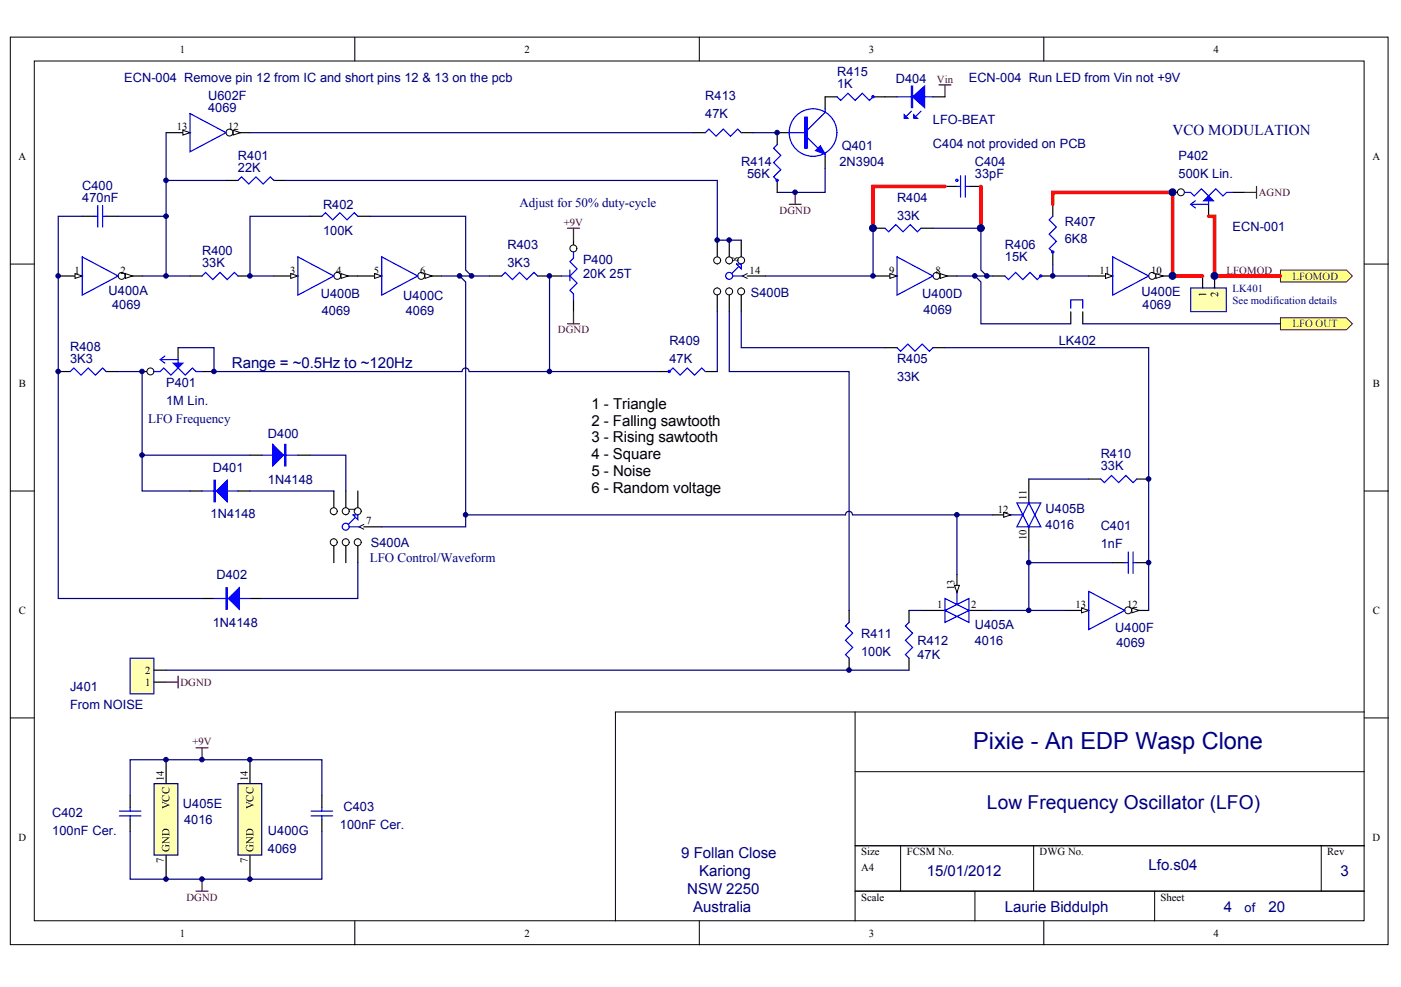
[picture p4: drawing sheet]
<svg xmlns="http://www.w3.org/2000/svg" width="287mm" height="202mm" viewBox="0 0 287 202" stroke-linecap="round" stroke-linejoin="round" font-family="sans-serif">
<defs><g id="words">
<text font-size="4.8" fill="#000080" x="199.2" y="153.4">Pixie - An EDP Wasp Clone</text>
<text font-size="3.9" fill="#000080" x="202.1" y="165.8">Low Frequency Oscillator (LFO)</text>
<g font-size="3.1" fill="#000080">
<text x="240" y="27.7">VCO MODULATION</text>
<text x="47.5" y="75.4">Range = ~0.5Hz to ~120Hz</text>
<text x="139.5" y="175.7">9 Follan Close</text>
<text x="143.2" y="179.4">Kariong</text>
<text x="189.8" y="179.4">15/01/2012</text>
<text x="235.1" y="178.2">Lfo.s04</text>
<text x="274.4" y="179.4">3</text>
<text x="140.7" y="183.1">NSW 2250</text>
<text x="141.9" y="186.8">Australia</text>
<text x="205.7" y="186.8">Laurie Biddulph</text>
<text x="250.5" y="186.7">4</text>
<text x="259.7" y="186.8">20</text>
</g>
<g font-size="3.1">
<text x="121.1" y="83.8">1 - Triangle</text>
<text x="121.1" y="87.2">2 - Falling sawtooth</text>
<text x="121.1" y="90.6">3 - Rising sawtooth</text>
<text x="121.1" y="94.1">4 - Square</text>
<text x="121.1" y="97.5">5 - Noise</text>
<text x="121.1" y="100.9">6 - Random voltage</text>
</g>
<g font-size="2.7" fill="#000080">
<text x="106.4" y="42.5">Adjust for 50% duty-cycle</text>
<text x="30.3" y="86.5">LFO Frequency</text>
<text x="75.7" y="115.2">LFO Control/Waveform</text>
</g>
<g font-size="2.6" fill="#000080">
<text x="25.4" y="16.8">ECN-004 Remove pin 12 from IC and short pins 12 &amp; 13 on the pcb</text>
<text x="171.4" y="15.6">R415</text>
<text x="183.4" y="17.1">D404</text>
<text x="198.3" y="16.8">ECN-004 Run LED from Vin not +9V</text>
<text x="42.6" y="20.5">U602F</text>
<text x="42.6" y="22.9">4069</text>
<text x="144.4" y="20.5">R413</text>
<text x="171.4" y="18">1K</text>
<text x="144.4" y="24.2">47K</text>
<text x="191" y="25.4">LFO-BEAT</text>
<text x="48.7" y="32.7">R401</text>
<text x="48.7" y="35.2">22K</text>
<text x="151.7" y="34">R414</text>
<text x="171.8" y="34">2N3904</text>
<text x="172.4" y="30.8">Q401</text>
<text x="191" y="30.3">C404 not provided on PCB</text>
<text x="199.6" y="34">C404</text>
<text x="241.3" y="32.7">P402</text>
<text x="16.8" y="38.9">C400</text>
<text x="16.8" y="41.3">470nF</text>
<text x="153" y="36.4">56K</text>
<text x="183.6" y="41.3">R404</text>
<text x="199.6" y="36.4">33pF</text>
<text x="241.3" y="36.4">500K Lin.</text>
<text x="66.1" y="42.7">R402</text>
<text x="183.6" y="45">33K</text>
<text x="218" y="46.2">R407</text>
<text x="252.3" y="47.4">ECN-001</text>
<text x="41.4" y="52.3">R400</text>
<text x="66.1" y="48.1">100K</text>
<text x="103.9" y="51.1">R403</text>
<text x="205.7" y="51.1">R406</text>
<text x="205.7" y="53.5">15K</text>
<text x="218" y="49.8">6K8</text>
<text x="41.4" y="54.7">33K</text>
<text x="103.9" y="54.7">3K3</text>
<text x="119.4" y="54">P400</text>
<text x="119.4" y="56.9">20K 25T</text>
<text x="22.2" y="60.4">U400A</text>
<text x="22.9" y="63.3">4069</text>
<text x="65.7" y="61.1">U400B</text>
<text x="65.9" y="64.5">4069</text>
<text x="82.6" y="61.4">U400C</text>
<text x="83.1" y="64.5">4069</text>
<text x="153.7" y="60.9">S400B</text>
<text x="188.8" y="61.1">U400D</text>
<text x="189" y="64.3">4069</text>
<text x="233.7" y="60.6">U400E</text>
<text x="233.9" y="63.3">4069</text>
<text x="14.4" y="71.9">R408</text>
<text x="137" y="70.7">R409</text>
<text x="216.8" y="70.7">LK402</text>
<text x="14.4" y="74.3">3K3</text>
<text x="137" y="74.3">47K</text>
<text x="183.6" y="74.3">R405</text>
<text x="183.6" y="78">33K</text>
<text x="34" y="79.2">P401</text>
<text x="34" y="82.9">1M Lin.</text>
<text x="54.8" y="89.7">D400</text>
<text x="225.3" y="93.9">R410</text>
<text x="43.6" y="96.6">D401</text>
<text x="54.8" y="99">1N4148</text>
<text x="225.3" y="96.3">33K</text>
<text x="43.1" y="106.1">1N4148</text>
<text x="214.1" y="105.1">U405B</text>
<text x="75.9" y="112">S400A</text>
<text x="214.1" y="108.3">4016</text>
<text x="225.3" y="108.6">C401</text>
<text x="225.3" y="112.2">1nF</text>
<text x="44.3" y="118.6">D402</text>
<text x="43.6" y="128.4">1N4148</text>
<text x="176.3" y="130.6">R411</text>
<text x="199.6" y="128.9">U405A</text>
<text x="228.3" y="129.4">U400F</text>
<text x="176.3" y="134.3">100K</text>
<text x="187.8" y="132.1">R412</text>
<text x="187.8" y="135">47K</text>
<text x="199.6" y="132.1">4016</text>
<text x="228.5" y="132.5">4069</text>
<text x="14.4" y="141.6">J401</text>
<text x="14.4" y="145.2">From NOISE</text>
<text x="10.7" y="167.3">C402</text>
<text x="37.4" y="165.6">U405E</text>
<text x="70.3" y="166.1">C403</text>
<text x="10.7" y="171">100nF Cer.</text>
<text x="37.7" y="168.7">4016</text>
<text x="54.8" y="171">U400G</text>
<text x="69.6" y="169.7">100nF Cer.</text>
<text x="54.8" y="174.6">4069</text>
<text x="254.8" y="186.8">of</text>
</g>
<g font-size="2.2">
<text x="36.8" y="10.8">1</text>
<text x="107.4" y="10.8">2</text>
<text x="177.9" y="10.8">3</text>
<text x="248.4" y="10.8">4</text>
<text x="36.2" y="26.7">13</text>
<text x="46.7" y="26.7">12</text>
<text x="3.8" y="32.8">A</text>
<text x="280.9" y="32.8">A</text>
<text x="151.3" y="53.6" transform="rotate(-90 151.3 53.6)">8</text>
<text x="15.3" y="56">1</text>
<text x="24.7" y="56">2</text>
<text x="59.4" y="56">3</text>
<text x="68.8" y="56">4</text>
<text x="76.6" y="56">5</text>
<text x="86" y="56">6</text>
<text x="153.5" y="56">14</text>
<text x="182" y="56">9</text>
<text x="191.5" y="56">8</text>
<text x="225.1" y="56">11</text>
<text x="235.6" y="56">10</text>
<text x="246.9" y="60.8" transform="rotate(-90 246.9 60.8)">1</text>
<text x="249.4" y="60.8" transform="rotate(-90 249.4 60.8)">2</text>
<text x="3.8" y="79.3">B</text>
<text x="281" y="79.3">B</text>
<text x="72.8" y="105" transform="rotate(-90 72.8 105)">1</text>
<text x="75" y="107.4">7</text>
<text x="204.3" y="105">12</text>
<text x="210.1" y="102.5" transform="rotate(-90 210.1 102.5)">11</text>
<text x="210.1" y="110.6" transform="rotate(-90 210.1 110.6)">10</text>
<text x="3.8" y="125.8">C</text>
<text x="191.9" y="124.5">1</text>
<text x="195.4" y="120.9" transform="rotate(-90 195.4 120.9)">13</text>
<text x="198.8" y="124.5">2</text>
<text x="220.2" y="124.5">13</text>
<text x="230.7" y="124.5">12</text>
<text x="281" y="125.8">C</text>
<text x="29.7" y="138">2</text>
<text x="29.7" y="140.4">1</text>
<text x="33.5" y="160" transform="rotate(-90 33.5 160)">14</text>
<text x="50.7" y="160" transform="rotate(-90 50.7 160)">14</text>
<text x="34.7" y="165.8" transform="rotate(-90 34.7 165.8)">VCC</text>
<text x="51.9" y="165.8" transform="rotate(-90 51.9 165.8)">VCC</text>
<text x="3.8" y="172.2">D</text>
<text x="280.9" y="172.2">D</text>
<text x="33.5" y="176.7" transform="rotate(-90 33.5 176.7)">7</text>
<text x="34.7" y="174.4" transform="rotate(-90 34.7 174.4)">GND</text>
<text x="50.7" y="176.7" transform="rotate(-90 50.7 176.7)">7</text>
<text x="51.9" y="174.4" transform="rotate(-90 51.9 174.4)">GND</text>
<text x="176.3" y="175.2">Size</text>
<text x="176.3" y="178.4">A4</text>
<text x="185.6" y="175.2">FCSM No.</text>
<text x="212.8" y="175.2">DWG No.</text>
<text x="271.7" y="175.2">Rev</text>
<text x="176.3" y="184.5">Scale</text>
<text x="237.6" y="184.5">Sheet</text>
<text x="36.8" y="191.8">1</text>
<text x="107.4" y="191.8">2</text>
<text x="177.9" y="191.8">3</text>
<text x="248.4" y="191.8">4</text>
</g>
<g font-size="2.2" fill="#800000">
<text x="191.8" y="16.9">Vin</text>
<text x="257.7" y="40.2">AGND</text>
<text x="115.4" y="46.2">+9V</text>
<text x="159.6" y="43.8">DGND</text>
<text x="251.1" y="56">LFOMOD</text>
<text x="264.6" y="57.3">LFOMOD</text>
<text x="114.2" y="68.3">DGND</text>
<text x="264.6" y="67.1">LFO OUT</text>
<text x="36.9" y="140.4">DGND</text>
<text x="39.4" y="152.7">+9V</text>
<text x="38.2" y="184.5">DGND</text>
</g>
<g font-size="2.2" fill="#000080">
<text x="252.3" y="59.7">LK401</text>
<text x="252.3" y="62.2">See modification details</text>
</g>
</g></defs>
<g fill="#fff" stroke="#000" stroke-width=".2">
<path d="M2.1 7.6h282.1v185.9h-282.1z"/>
<path d="M7 12.5h272.3v176.1h-272.3z"/>
</g>
<g fill="none" stroke="#000" stroke-width=".2">
<path d="M72.6 7.6v4.9M143.2 7.6v4.9M213.7 7.6v4.9M2.1 54.1h4.9M279.3 54.1h4.9M2.1 100.6h4.9M279.3 100.6h4.9M2.1 147h4.9M175.1 145.8v42.8M175.1 158h104.2M279.3 147h4.9M279.3 145.8h-153.3v42.8"/>
<path d="M175.1 173.2h104.2M184.4 173.2v9.3M211.6 173.2v9.3M270.5 173.2v9.3M72.6 188.6v4.9M143.2 188.6v4.9M175.1 182.5h104.2M199.6 182.5v6.1M213.7 188.6v4.9M236.4 182.5v6.1"/>
</g>
<path d="M218 125h4.9" fill="none" stroke="#000" stroke-width=".25"/>
<path d="M221.4 124.5l1.5 .5-1.5 .5z" fill="#fff" stroke="#000" stroke-width=".2"/>
<path d="M230.2 125h5" fill="none" stroke="#000" stroke-width=".25"/>
<circle cx="231" cy="125" r=".71" fill="#fff" stroke="#000" stroke-width=".2"/>
<path d="M231.7 124.5l1.5 .5-1.5 .5z" fill="#fff" stroke="#000" stroke-width=".2"/>
<path d="M222.9 121.1l7.3 3.9-7.3 3.9z" fill="none" stroke="#00f" stroke-width=".25"/>
<path d="M222.9 56.5h4.9" fill="none" stroke="#000" stroke-width=".25"/>
<path d="M226.3 56l1.5 .5-1.5 .5z" fill="#fff" stroke="#000" stroke-width=".2"/>
<path d="M235.2 56.5h4.9" fill="none" stroke="#000" stroke-width=".25"/>
<circle cx="235.9" cy="56.5" r=".71" fill="#fff" stroke="#000" stroke-width=".2"/>
<path d="M236.6 56l1.5 .5-1.5 .5z" fill="#fff" stroke="#000" stroke-width=".2"/>
<path d="M227.8 52.6l7.4 3.9-7.4 3.9z" fill="none" stroke="#00f" stroke-width=".25"/>
<path d="M178.7 56.5h4.9" fill="none" stroke="#000" stroke-width=".25"/>
<path d="M182.2 56l1.4 .5-1.4 .5z" fill="#fff" stroke="#000" stroke-width=".2"/>
<path d="M191 56.5h4.9" fill="none" stroke="#000" stroke-width=".25"/>
<circle cx="191.7" cy="56.5" r=".71" fill="#fff" stroke="#000" stroke-width=".2"/>
<path d="M192.5 56l1.4 .5-1.4 .5z" fill="#fff" stroke="#000" stroke-width=".2"/>
<path d="M183.6 52.6l7.4 3.9-7.4 3.9z" fill="none" stroke="#00f" stroke-width=".25"/>
<path d="M73.3 56.5h4.9" fill="none" stroke="#000" stroke-width=".25"/>
<path d="M76.7 56l1.5 .5-1.5 .5z" fill="#fff" stroke="#000" stroke-width=".2"/>
<path d="M85.5 56.5h4.9" fill="none" stroke="#000" stroke-width=".25"/>
<circle cx="86.2" cy="56.5" r=".71" fill="#fff" stroke="#000" stroke-width=".2"/>
<path d="M87 56l1.5 .5-1.5 .5z" fill="#fff" stroke="#000" stroke-width=".2"/>
<path d="M78.2 52.6l7.3 3.9-7.3 3.9z" fill="none" stroke="#00f" stroke-width=".25"/>
<path d="M56.1 56.5h4.9" fill="none" stroke="#000" stroke-width=".25"/>
<path d="M59.5 56l1.5 .5-1.5 .5z" fill="#fff" stroke="#000" stroke-width=".2"/>
<path d="M68.3 56.5h5" fill="none" stroke="#000" stroke-width=".25"/>
<circle cx="69.1" cy="56.5" r=".71" fill="#fff" stroke="#000" stroke-width=".2"/>
<path d="M69.8 56l1.5 .5-1.5 .5z" fill="#fff" stroke="#000" stroke-width=".2"/>
<path d="M61 52.6l7.3 3.9-7.3 3.9z" fill="none" stroke="#00f" stroke-width=".25"/>
<path d="M11.9 56.5h4.9" fill="none" stroke="#000" stroke-width=".25"/>
<path d="M15.4 56l1.4 .5-1.4 .5z" fill="#fff" stroke="#000" stroke-width=".2"/>
<path d="M24.2 56.5h4.9" fill="none" stroke="#000" stroke-width=".25"/>
<circle cx="24.9" cy="56.5" r=".71" fill="#fff" stroke="#000" stroke-width=".2"/>
<path d="M25.7 56l1.4 .5-1.4 .5z" fill="#fff" stroke="#000" stroke-width=".2"/>
<g fill="none" stroke="#00f" stroke-width=".25">
<path d="M48.7 37l.8-.8 1.4 1.5 1.5-1.5 1.5 1.5 1.4-1.5 .8 .8M16.8 52.6l7.4 3.9-7.4 3.9zM19.3 44.3h.7M20 42.1v4.4M21 44.3h.7M21 42.1v4.4M41.4 56.5l.7-.7 1.5 1.5 1.4-1.5 1.5 1.5 1.5-1.5 .7 .7M102.7 56.5l.7-.7 1.5 1.5 1.5-1.5 1.4 1.5 1.5-1.5 .7 .7M181.2 46.7l.7 .8 1.5-1.5 1.5 1.5 1.4-1.5 1.5 1.5 .7-.8M205.7 56.5l.8 .8 1.4-1.5 1.5 1.5 1.5-1.5 1.4 1.5 .8-.8M14.4 76.1l.7-.7 1.5 1.4 1.5-1.4 1.4 1.4 1.5-1.4 .7 .7M137 76.1l.8-.7 1.4 1.4 1.5-1.4 1.5 1.4 1.5-1.4 .7 .7"/>
<path d="M183.6 71.2l.8 .7 1.4-1.4 1.5 1.4 1.5-1.4 1.5 1.4 .7-.7M53.6 93.2h7.4M225.3 98.1l.8 .7 1.4-1.4 1.5 1.4 1.5-1.4 1.5 1.4 .7-.7M41.4 100.6h7.3M230.2 115.2h.8M231 113v4.4M232 115.2h.7M232 113v4.4M43.8 122.6h7.4M173.8 127.5l-.7 .7 1.5 1.5-1.5 1.4 1.5 1.5-1.5 1.5 .7 .7M186.1 127.5l-.7 .7 1.4 1.5-1.4 1.4 1.4 1.5-1.4 1.5 .7 .7"/>
<circle cx="213" cy="56.5" r=".22"/>
<circle cx="137" cy="76.1" r=".22"/>
</g>
<g fill="none" stroke="#000" stroke-width=".25">
<path d="M46.3 37h2.4M56.1 37h2.4M16.8 44.3h2.5M21.7 44.3h2.5M38.9 56.5h2.5M48.7 56.5h2.5M100.2 56.5h2.5M110 56.5h2.5M178.7 46.7h2.5M188.5 46.7h2.5M203.3 56.5h2.4M213.1 56.5h2.4"/>
<path d="M11.9 76.1h2.5M21.7 76.1h2.5M29.1 76.1h2.4M134.6 76.1h2.4M144.4 76.1h2.4M181.2 71.2h2.4M191 71.2h2.4M51.2 93.2h2.4M61 93.2h2.4M222.9 98.1h2.4M232.7 98.1h2.5M38.9 100.6h2.5"/>
<path d="M48.7 100.6h2.5M227.8 115.2h2.4M232.7 115.2h2.5M41.4 122.6h2.4M51.2 122.6h2.4M173.8 125v2.5M173.8 134.8v2.5M186.1 125v2.5M186.1 134.8v2.5"/>
</g>
<g fill="#00f" stroke="#00f" stroke-width=".25">
<path d="M55.8 91l2.2 2.2-2.2 2.2z"/>
<path d="M44.3 100.6l2.2-2.2v4.4z"/>
<path d="M46.8 122.6l2.2-2.2v4.4z"/>
<path d="M58.3 91h.2v4.4h-.2z" fill-rule="evenodd"/>
<path d="M43.8 98.4h.3v4.4h-.3z" fill-rule="evenodd"/>
<path d="M46.3 120.4h.2v4.4h-.2z" fill-rule="evenodd"/>
</g>
<circle cx="30.8" cy="76.1" r=".71" fill="#fff" stroke="#000" stroke-width=".2"/>
<path d="M240.1 39.4h2.4M36.5 71.2v2.5M41.4 76.1h2.4" fill="none" stroke="#000" stroke-width=".25"/>
<path d="M31.5 76.1h1.3l.7-.7 1.5 1.4 1.5-1.4 1.4 1.4 1.5-1.4 .7 .7h1.3M33 73.7h3.5v1.7M33.8 72.9l-1 .8 1 .7" fill="none" stroke="#00f" stroke-width=".25"/>
<path d="M35.5 74.4h1.9l-.9 1z" fill="#00f" stroke="#00f" stroke-width=".25"/>
<circle cx="241.8" cy="39.4" r=".71" fill="#fff" stroke="#000" stroke-width=".2"/>
<path d="M252.3 39.4h2.5M117.4 49.2v2.4M247.4 41.9v2.4" fill="none" stroke="#000" stroke-width=".25"/>
<path d="M242.5 39.4h1.2l.8 .7 1.4-1.4 1.5 1.4 1.5-1.4 1.5 1.4 .7-.7h1.2M244.7 41.1l-1 .8 1 .7M247.4 40.1v1.8h-3.4" fill="none" stroke="#00f" stroke-width=".25"/>
<path d="M246.4 41.1l1-1 1 1z" fill="#00f" stroke="#00f" stroke-width=".25"/>
<circle cx="117.4" cy="50.9" r=".71" fill="#fff" stroke="#000" stroke-width=".2"/>
<path d="M112.5 56.5h2.5M151.7 49.2v4.9M215.5 41.9v2.4M215.5 51.6v2.5M117.4 61.4v2.5" fill="none" stroke="#000" stroke-width=".25"/>
<g fill="none" stroke="#00f" stroke-width=".25">
<path d="M115 56.5h1.7M116.7 55.3v2.2M117.4 51.6v1.3l-.7 .7 1.4 1.5-1.4 1.4 1.4 1.5-1.4 1.5 .7 .7v1.2M215.5 44.3l-.7 .7 1.5 1.5-1.5 1.5 1.5 1.4-1.5 1.5 .7 .7"/>
<circle cx="215.5" cy="51.6" r=".22"/>
</g>
<circle cx="151.7" cy="53.3" r=".71" fill="#fff" stroke="#000" stroke-width=".2"/>
<path d="M149.3 49.2v4.9" fill="none" stroke="#000" stroke-width=".25"/>
<circle cx="149.3" cy="53.3" r=".71" fill="#fff" stroke="#000" stroke-width=".2"/>
<path d="M146.8 49.2v4.9" fill="none" stroke="#000" stroke-width=".25"/>
<circle cx="146.8" cy="53.3" r=".71" fill="#fff" stroke="#000" stroke-width=".2"/>
<path d="M151.7 59v4.9" fill="none" stroke="#000" stroke-width=".25"/>
<circle cx="151.7" cy="59.7" r=".71" fill="#fff" stroke="#000" stroke-width=".2"/>
<path d="M149.3 59v4.9" fill="none" stroke="#000" stroke-width=".25"/>
<circle cx="149.3" cy="59.7" r=".71" fill="#fff" stroke="#000" stroke-width=".2"/>
<path d="M146.8 59v4.9" fill="none" stroke="#000" stroke-width=".25"/>
<circle cx="146.8" cy="59.7" r=".71" fill="#fff" stroke="#000" stroke-width=".2"/>
<path d="M153 56.5h3.7M73.3 100.6v4.9" fill="none" stroke="#000" stroke-width=".25"/>
<path d="M153 56l-1 .5 1 .5" fill="none" stroke="#000" stroke-width=".2"/>
<g fill="none" stroke="#00f" stroke-width=".25">
<path d="M150 56.5h2.2M150.8 54.1h.9v1zM151.3 54.6l-1.5 1.4"/>
<circle cx="149.3" cy="56.5" r=".71"/>
</g>
<circle cx="73.2" cy="104.7" r=".71" fill="#fff" stroke="#000" stroke-width=".2"/>
<path d="M70.8 100.6v4.9" fill="none" stroke="#000" stroke-width=".25"/>
<circle cx="70.8" cy="104.7" r=".71" fill="#fff" stroke="#000" stroke-width=".2"/>
<path d="M68.3 100.6v4.9" fill="none" stroke="#000" stroke-width=".25"/>
<circle cx="68.3" cy="104.7" r=".71" fill="#fff" stroke="#000" stroke-width=".2"/>
<path d="M73.3 110.3v4.9" fill="none" stroke="#000" stroke-width=".25"/>
<circle cx="73.2" cy="111.1" r=".71" fill="#fff" stroke="#000" stroke-width=".2"/>
<path d="M70.8 110.3v4.9" fill="none" stroke="#000" stroke-width=".25"/>
<circle cx="70.8" cy="111.1" r=".71" fill="#fff" stroke="#000" stroke-width=".2"/>
<path d="M68.3 110.3v4.9" fill="none" stroke="#000" stroke-width=".25"/>
<circle cx="68.3" cy="111.1" r=".71" fill="#fff" stroke="#000" stroke-width=".2"/>
<path d="M63.4 44.3h2.5M73.3 44.3h2.4M74.5 107.9h3.7M195.9 117.7v3.7M188.5 125h4.9M198.4 125h4.9" fill="none" stroke="#000" stroke-width=".25"/>
<path d="M74.5 107.4l-1 .5 1 .5" fill="none" stroke="#000" stroke-width=".2"/>
<g fill="none" stroke="#00f" stroke-width=".25">
<path d="M65.9 44.3l.7-.7 1.5 1.4 1.5-1.4 1.4 1.4 1.5-1.4 .8 .7M71.5 107.9h2.2M72.3 105.5h1v.9zM72.8 105.9l-1.5 1.5"/>
<circle cx="70.8" cy="107.9" r=".71"/>
</g>
<path d="M58.5 37h88.3v12.2h4.9M75.7 44.3h19.6v11l1.3 1.2M94.1 56.5l1.2 1.3v50.1h-17.1M191 46.7h9.8v8.6l1.2 1.2M146.8 63.9v12.2M149.3 63.9v12.2h24.5v48.9M151.7 63.9v7.3h29.5M63.4 93.2h7.4v7.4M73.3 115.2v7.4h-19.7" fill="none" stroke="#000080" stroke-width=".25"/>
<path d="M116.2 46.7h2.4M117.4 46.7v2.5M116.2 66.3h2.4M117.4 63.9v2.4" fill="none" stroke="#800000" stroke-width=".25"/>
<path d="M195.4 119.9h1l-.5 1.5z" fill="#fff" stroke="#000" stroke-width=".2"/>
<path d="M195.9 121.4v2.4l-2.5-1.2v4.9l5-2.5-2.5-1.2 2.5-1.2v4.9l-5-2.5 2.5-1.2" fill="none" stroke="#00f" stroke-width=".25"/>
<path d="M210.6 98.1v4.9M203.3 105.5h3.6M210.6 107.9v4.9" fill="none" stroke="#000" stroke-width=".25"/>
<path d="M205.5 105l1.4 .5-1.4 .4z" fill="#fff" stroke="#000" stroke-width=".2"/>
<path d="M206.9 105.5h2.5l-1.2-2.5h4.9l-2.5 4.9-1.2-2.4-1.2 2.4h4.9l-2.5-4.9-1.2 2.5" fill="none" stroke="#00f" stroke-width=".25"/>
<path d="M210.6 98.1h12.3M174.5 105.5a.71 .71 0 0 0-.7-.8 .71 .71 0 0 0-.7 .8h-77.8M174.6 105.5h28.7M195.9 105.5v12.2M210.6 115.2h17.2M186.1 125h2.4" fill="none" stroke="#000080" stroke-width=".25"/>
<g fill="#ffff80" stroke="#800000" stroke-width=".2">
<path d="M262.1 55.3h13.5l1.3 1.2-1.3 1.3h-13.5z" fill-rule="evenodd"/>
<path d="M262.1 65.1h13.5l1.3 1.2-1.3 1.2h-13.5z" fill-rule="evenodd"/>
</g>
<path d="M48.7 160.5h4.9v14.6h-4.9z" fill="#ffffb0" stroke="#000080" stroke-width=".25"/>
<path d="M51.2 155.6v4.9M26.6 162.9v2.5M26.6 167.8v2.5M51.2 175.2v4.9M65.9 162.9v2.5M65.9 167.8v2.5" fill="none" stroke="#000" stroke-width=".25"/>
<path d="M40.1 153.2h2.5M41.4 153.2v2.4M40.1 182.5h2.5M41.4 180.1v2.4" fill="none" stroke="#800000" stroke-width=".25"/>
<path d="M24.4 167.1h4.5M24.4 166.1h4.5M26.6 165.4v.7M26.6 167.1v.7M63.7 167.1h4.4M63.7 166.1h4.4M65.9 165.4v.7M65.9 167.1v.7" fill="none" stroke="#00f" stroke-width=".25"/>
<path d="M215.5 54.1v2.4h7.4M51.2 100.6h17.1" fill="none" stroke="#000080" stroke-width=".25"/>
<path d="M31.5 160.5h4.9v14.6h-4.9z" fill="#ffffb0" stroke="#000080" stroke-width=".25"/>
<path d="M171.4 19.8h-2.5v2.5M178.7 19.8h2.5M34 27.2h4.9M141.9 27.2h2.5M151.7 27.2h2.5M159.1 37v2.4M161.6 27.2h-2.5v2.4M168.9 32.1v2.4M34 155.6v4.9M34 175.2v4.9" fill="none" stroke="#000" stroke-width=".25"/>
<g fill="none" stroke="#00f" stroke-width=".25">
<path d="M171.4 19.8l.7 .8 1.5-1.5 1.5 1.5 1.4-1.5 1.5 1.5 .7-.8M144.4 27.2l.7-.8 1.5 1.5 1.5-1.5 1.4 1.5 1.5-1.5 .7 .8M159.1 29.6l-.7 .8 1.4 1.4-1.4 1.5 1.4 1.5-1.4 1.4 .7 .8M161.6 27.2h3.6M165.2 28.2l2.2 2.2M168.9 22.3v.7l-3.7 3.7M168.9 31.6v.5"/>
<circle cx="178.7" cy="19.8" r=".22"/>
<circle cx="159.1" cy="36.9" r=".22"/>
<circle cx="166.4" cy="27.1" r="4.9"/>
</g>
<g fill="#00f" stroke="#00f" stroke-width=".25">
<path d="M167 30.8l.9-.9 1 1.7z"/>
<path d="M164.7 24h.5v6.4h-.5z" fill-rule="evenodd"/>
</g>
<path d="M192.2 17.4h2.5M193.4 17.4v2.4M162.8 39.4v2.5M161.6 41.9h2.4" fill="none" stroke="#800000" stroke-width=".25"/>
<path d="M168.9 34.5v4.9h-9.8" fill="none" stroke="#000080" stroke-width=".25"/>
<path d="M37.4 26.7l1.5 .5-1.5 .5z" fill="#fff" stroke="#000" stroke-width=".2"/>
<path d="M46.3 27.2h4.9" fill="none" stroke="#000" stroke-width=".25"/>
<circle cx="47" cy="27.1" r=".71" fill="#fff" stroke="#000" stroke-width=".2"/>
<path d="M47.7 26.7l1.5 .5-1.5 .5z" fill="#fff" stroke="#000" stroke-width=".2"/>
<path d="M183.6 19.8h7.4M38.9 23.3l7.4 3.9-7.4 3.9zM186.6 22.8l-1 .9M188.5 22.8l-.9 .9M219.2 63.1v-1.7h2.5v1.7" fill="none" stroke="#00f" stroke-width=".25"/>
<path d="M51.2 27.2h90.7M154.2 27.2h4.9" fill="none" stroke="#000080" stroke-width=".25"/>
<path d="M181.2 19.8h2.4M191 19.8h2.4M219.2 63.9v2.4M221.7 63.9v2.4" fill="none" stroke="#000" stroke-width=".25"/>
<g fill="#00f" stroke="#00f" stroke-width=".25">
<path d="M186.8 19.8l2.5-2.2v4.4z"/>
<path d="M185.1 23.5l.7 .7h-.7z"/>
<path d="M187.1 23.5l.7 .7h-.7z"/>
<path d="M186.6 17.6h.2v4.4h-.2z" fill-rule="evenodd"/>
</g>
<path d="M26.6 134.8h4.9v7.3h-4.9z" fill="#ffffb0" stroke="#0000bf" stroke-width=".25"/>
<path d="M31.5 139.7h2.5M31.5 137.3h2.5" fill="none" stroke="#000" stroke-width=".25"/>
<path d="M34 139.7h2.5M36.5 138.5v2.4" fill="none" stroke="#800000" stroke-width=".25"/>
<g fill="none" stroke="#000080" stroke-width=".25">
<path d="M34 37h12.3M16.8 44.3h-4.9v78.3h29.5M24.2 44.3h9.8M29.1 56.5h9.8M63.4 44.3h-12.2v12.2h4.9M90.4 56.5h9.8M112.5 56.5v19.6M195.9 56.5h7.4M193.4 71.2h41.8v53.8M29.1 93.2h22.1M210.6 112.8v12.2M34 137.3h152.1"/>
<path d="M203.3 125h14.7M26.6 162.9v-7.3h39.3v7.3M26.6 170.3v9.8h39.3v-9.8"/>
</g>
<path d="M243.7 59h7.3v4.8h-7.3z" fill="#ffffb0" stroke="#0000bf" stroke-width=".25"/>
<path d="M193.4 38.2h2.5M198.4 38.2h2.4M246.2 56.5v2.5M248.6 56.5v2.5" fill="none" stroke="#000" stroke-width=".25"/>
<path d="M34 27.2v29.3M178.7 46.7v9.8h-22M199.6 56.5l1.2 1.3v8.5h18.4M24.2 76.1h4.9v24.5h9.8M36.5 71.2h7.3v4.9h50.8a.71 .71 0 0 1 .7-.7 .71 .71 0 0 1 .7 .7M96.1 76.1h38.5M221.7 66.3h40.4" fill="none" stroke="#000080" stroke-width=".25"/>
<path d="M193.4 38.2h-14.7v8.5M200.8 38.2v8.5M215.5 41.9v-2.5h24.6v17.1h6.1M247.4 44.3h1.2v12.2h13.5" fill="none" stroke="#f00" stroke-width=".74"/>
<path d="M254.8 39.4h2.4M257.2 38.2v2.4" fill="none" stroke="#800000" stroke-width=".25"/>
<g fill="none" stroke="#00f" stroke-width=".25">
<path d="M195.9 38.2h.7M196.6 36v4.4M197.6 38.2h.8M197.6 36v4.4"/>
<circle cx="195.9" cy="36.9" r=".22"/>
</g>
<g fill="#000080" stroke="#000080" stroke-width=".2">
<circle cx="11.9" cy="76.1" r=".47"/>
<circle cx="11.9" cy="56.5" r=".47"/>
<circle cx="29.1" cy="93.2" r=".47"/>
<circle cx="29.1" cy="76.1" r=".47"/>
<circle cx="34" cy="180" r=".47"/>
<circle cx="34" cy="155.6" r=".47"/>
<circle cx="34" cy="56.5" r=".47"/>
<circle cx="34" cy="44.3" r=".47"/>
<circle cx="34" cy="36.9" r=".47"/>
<circle cx="41.3" cy="180" r=".47"/>
<circle cx="41.3" cy="155.6" r=".47"/>
<circle cx="43.8" cy="76.1" r=".47"/>
<circle cx="51.1" cy="180" r=".47"/>
<circle cx="51.1" cy="155.6" r=".47"/>
<circle cx="51.1" cy="56.5" r=".47"/>
<circle cx="94.1" cy="56.5" r=".47"/>
<circle cx="95.3" cy="105.4" r=".47"/>
<circle cx="96.5" cy="56.5" r=".47"/>
<circle cx="112.5" cy="76.1" r=".47"/>
<circle cx="112.5" cy="56.5" r=".47"/>
<circle cx="146.8" cy="49.2" r=".47"/>
<circle cx="149.3" cy="49.2" r=".47"/>
<circle cx="159.1" cy="27.1" r=".47"/>
<circle cx="162.8" cy="39.4" r=".47"/>
<circle cx="173.8" cy="137.2" r=".47"/>
<circle cx="178.7" cy="56.5" r=".47"/>
<circle cx="178.7" cy="46.7" r=".71"/>
<circle cx="195.9" cy="105.4" r=".47"/>
<circle cx="199.6" cy="56.5" r=".47"/>
<circle cx="200.8" cy="46.7" r=".71"/>
<circle cx="202" cy="56.5" r=".47"/>
<circle cx="210.6" cy="125" r=".47"/>
<circle cx="210.6" cy="115.2" r=".47"/>
<circle cx="215.5" cy="56.5" r=".47"/>
<circle cx="235.1" cy="115.2" r=".47"/>
<circle cx="235.1" cy="98.1" r=".47"/>
<circle cx="240" cy="56.5" r=".71"/>
<circle cx="240" cy="39.4" r=".71"/>
<circle cx="248.6" cy="56.5" r=".71"/>
</g>
<use href="#words"/>
</svg>
